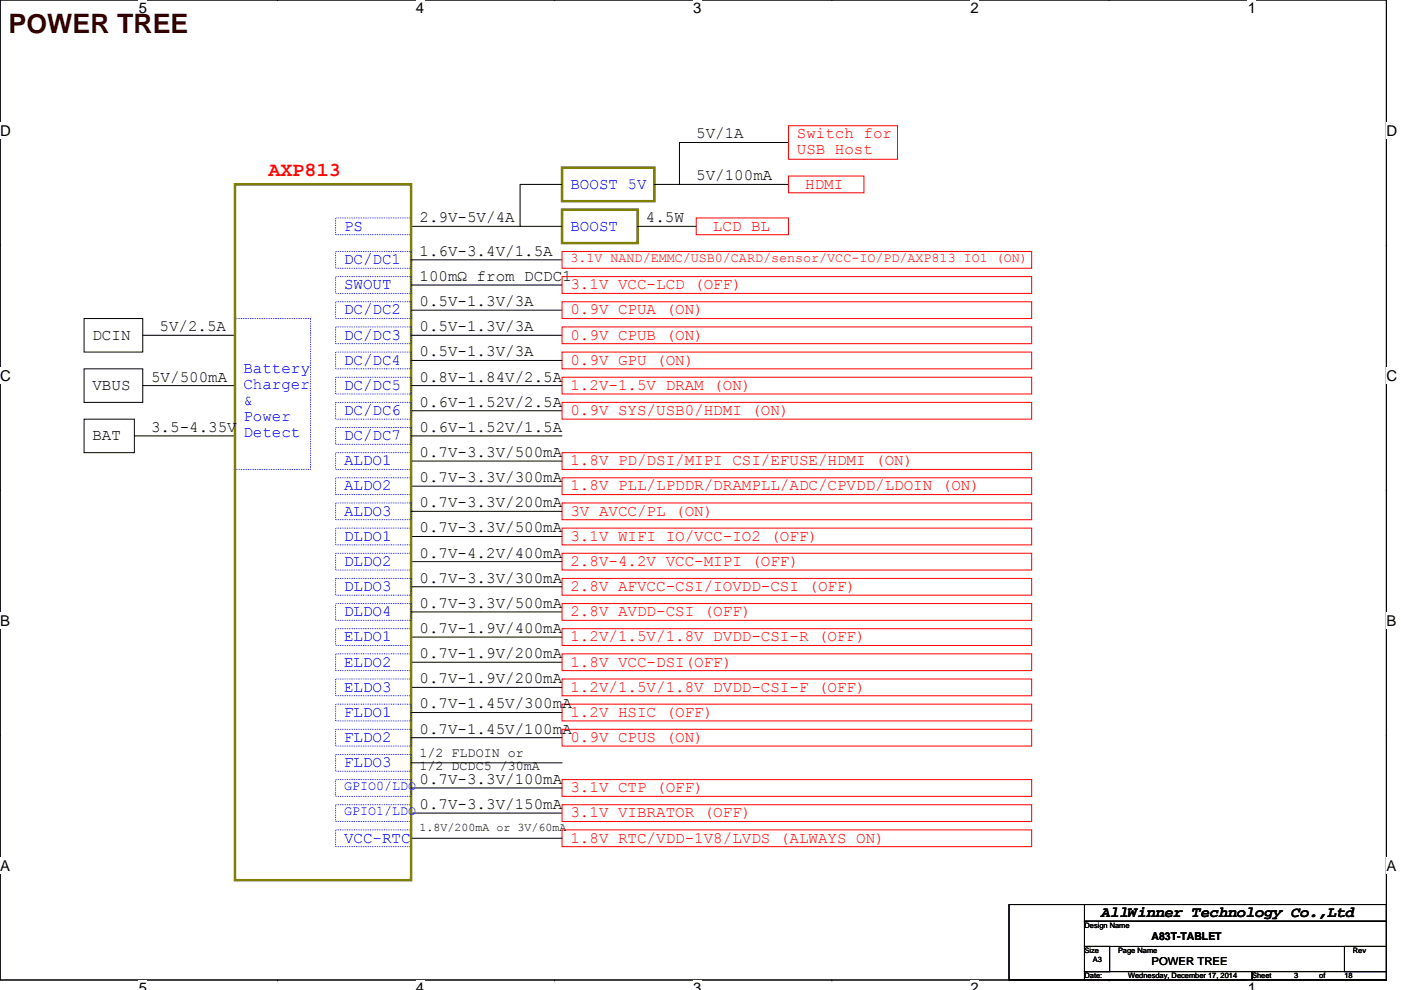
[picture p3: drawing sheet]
<svg xmlns="http://www.w3.org/2000/svg" width="297mm" height="210mm" viewBox="0 0 297 210" stroke-linecap="round" stroke-linejoin="round" font-family="sans-serif">
<defs><g id="words">
<text font-size="5.7" fill="#400000" x="1.8" y="6.9">POWER TREE</text>
<text font-size="4.3" fill="#f00" x="56.9" y="37.3">AXP813</text>
<g font-size="3.4">
<text x="147.6" y="29.4">5V/1A</text>
<text x="147.6" y="38.2">5V/100mA</text>
<text x="88.9" y="47.1">2.9V-5V/4A</text>
<text x="136.9" y="47.1">4.5W</text>
<text x="88.9" y="54.3">1.6V-3.4V/1.5A</text>
<text x="88.9" y="59.6">100mΩ from DCDC1</text>
<text x="88.9" y="64.9">0.5V-1.3V/3A</text>
<text x="33.8" y="70.3">5V/2.5A</text>
<text x="88.9" y="70.3">0.5V-1.3V/3A</text>
<text x="19.6" y="72">DCIN</text>
<text x="88.9" y="75.6">0.5V-1.3V/3A</text>
<text x="19.6" y="82.7">VBUS</text>
<text x="32" y="80.9">5V/500mA</text>
<text x="88.9" y="80.9">0.8V-1.84V/2.5A</text>
<text x="88.9" y="86.3">0.6V-1.52V/2.5A</text>
<text x="19.6" y="93.4">BAT</text>
<text x="32" y="91.6">3.5-4.35V</text>
<text x="88.9" y="91.6">0.6V-1.52V/1.5A</text>
<text x="88.9" y="96.9">0.7V-3.3V/500mA</text>
<text x="88.9" y="107.6">0.7V-3.3V/200mA</text>
<text x="88.9" y="102.3">0.7V-3.3V/300mA</text>
<text x="88.9" y="112.9">0.7V-3.3V/500mA</text>
<text x="88.9" y="118.3">0.7V-4.2V/400mA</text>
<text x="88.9" y="123.6">0.7V-3.3V/300mA</text>
<text x="88.9" y="128.9">0.7V-3.3V/500mA</text>
<text x="88.9" y="134.3">0.7V-1.9V/400mA</text>
<text x="88.9" y="139.6">0.7V-1.9V/200mA</text>
<text x="88.9" y="144.9">0.7V-1.9V/200mA</text>
<text x="88.9" y="155.6">0.7V-1.45V/100mA</text>
<text x="88.9" y="150.3">0.7V-1.45V/300mA</text>
<text x="88.9" y="166.3">0.7V-3.3V/100mA</text>
<text x="88.9" y="171.6">0.7V-3.3V/150mA</text>
</g>
<g font-size="3.4" fill="#f00">
<text x="168.9" y="29.4">Switch for</text>
<text x="168.9" y="32.7">USB Host</text>
<text x="170.7" y="40">HDMI</text>
<text x="151.2" y="48.9">LCD BL</text>
<text x="120.9" y="61.4">3.1V VCC-LCD (OFF)</text>
<text x="120.9" y="66.7">0.9V CPUA (ON)</text>
<text x="120.9" y="72">0.9V CPUB (ON)</text>
<text x="120.9" y="77.4">0.9V GPU (ON)</text>
<text x="120.9" y="82.7">1.2V-1.5V DRAM (ON)</text>
<text x="120.9" y="88">0.9V SYS/USB0/HDMI (ON)</text>
<text x="120.9" y="98.7">1.8V PD/DSI/MIPI CSI/EFUSE/HDMI (ON)</text>
<text x="120.9" y="104">1.8V PLL/LPDDR/DRAMPLL/ADC/CPVDD/LDOIN (ON)</text>
<text x="120.9" y="109.4">3V AVCC/PL (ON)</text>
<text x="120.9" y="114.7">3.1V WIFI IO/VCC-IO2 (OFF)</text>
<text x="120.9" y="125.4">2.8V AFVCC-CSI/IOVDD-CSI (OFF)</text>
<text x="120.9" y="120">2.8V-4.2V VCC-MIPI (OFF)</text>
<text x="120.9" y="130.7">2.8V AVDD-CSI (OFF)</text>
<text x="120.9" y="136">1.2V/1.5V/1.8V DVDD-CSI-R (OFF)</text>
<text x="120.9" y="141.4">1.8V VCC-DSI(OFF)</text>
<text x="120.9" y="146.7">1.2V/1.5V/1.8V DVDD-CSI-F (OFF)</text>
<text x="120.9" y="152">1.2V HSIC (OFF)</text>
<text x="120.9" y="157.4">0.9V CPUS (ON)</text>
<text x="120.9" y="173.4">3.1V VIBRATOR (OFF)</text>
<text x="120.9" y="168">3.1V CTP (OFF)</text>
<text x="120.9" y="178.7">1.8V RTC/VDD-1V8/LVDS (ALWAYS ON)</text>
</g>
<g font-size="3.4" fill="#00f">
<text x="120.9" y="40">BOOST 5V</text>
<text x="72.9" y="48.9">PS</text>
<text x="120.9" y="48.9">BOOST</text>
<text x="72.9" y="56">DC/DC1</text>
<text x="72.9" y="61.4">SWOUT</text>
<text x="72.9" y="66.7">DC/DC2</text>
<text x="72.9" y="72">DC/DC3</text>
<text x="72.9" y="77.4">DC/DC4</text>
<text x="51.6" y="79.1">Battery</text>
<text x="51.6" y="82.5">Charger</text>
<text x="72.9" y="82.7">DC/DC5</text>
<text x="51.6" y="85.9">&amp;</text>
<text x="51.6" y="89.2">Power</text>
<text x="72.9" y="88">DC/DC6</text>
<text x="51.6" y="92.6">Detect</text>
<text x="72.9" y="93.4">DC/DC7</text>
<text x="72.9" y="98.7">ALDO1</text>
<text x="72.9" y="104">ALDO2</text>
<text x="72.9" y="109.4">ALDO3</text>
<text x="72.9" y="114.7">DLDO1</text>
<text x="72.9" y="120">DLDO2</text>
<text x="72.9" y="125.4">DLDO3</text>
<text x="72.9" y="130.7">DLDO4</text>
<text x="72.9" y="136">ELDO1</text>
<text x="72.9" y="141.4">ELDO2</text>
<text x="72.9" y="146.7">ELDO3</text>
<text x="72.9" y="152">FLDO1</text>
<text x="72.9" y="157.4">FLDO2</text>
<text x="72.9" y="162.7">FLDO3</text>
<text x="72.9" y="178.7">VCC-RTC</text>
</g>
<g font-size="3.2">
<text x="29.4" y="2.8">5</text>
<text x="88.2" y="2.8">4</text>
<text x="147" y="2.8">3</text>
<text x="205.8" y="2.8">2</text>
<text x="264.5" y="2.8">1</text>
<text x="0" y="28.8">D</text>
<text x="293.9" y="28.8">D</text>
<text x="0" y="80.8">C</text>
<text x="293.9" y="80.8">C</text>
<text x="0" y="132.7">B</text>
<text x="293.9" y="132.7">B</text>
<text x="0" y="184.7">A</text>
<text x="293.9" y="184.7">A</text>
<text x="233.5" y="194.6">AllWinner Technology Co.,Ltd</text>
<text x="29.4" y="210.7">5</text>
<text x="88.2" y="210.7">4</text>
<text x="147" y="210.7">3</text>
<text x="205.8" y="210.7">2</text>
<text x="264.5" y="210.7">1</text>
</g>
<text font-size="2.8" fill="#f00" x="120.9" y="55.6">3.1V NAND/EMMC/USB0/CARD/sensor/VCC-IO/PD/AXP813 IO1 (ON)</text>
<g font-size="2.8">
<text x="88.9" y="160.5">1/2 FLDOIN or</text>
<text x="88.9" y="163.3">1/2 DCDC5 /30mA</text>
</g>
<g font-size="2.8" fill="#00f">
<text x="72.9" y="167.6">GPIO0/LDO</text>
<text x="72.9" y="173">GPIO1/LDO</text>
</g>
<text font-size="2.5" x="88.9" y="176.2">1.8V/200mA or 3V/60mA</text>
<g font-size="2.3">
<text x="244.2" y="199.3">A83T-TABLET</text>
<text x="244.2" y="204.6">POWER TREE</text>
</g>
<g font-size="1.6">
<text x="229.9" y="196.8">Design Name</text>
<text x="229.9" y="202.2">Size</text>
<text x="231.7" y="203.9">A3</text>
<text x="237" y="202.2">Page Name</text>
<text x="286.8" y="202.2">Rev</text>
<text x="229.9" y="207.5">Date:</text>
<text x="239.2" y="207.5">Wednesday, December 17, 2014</text>
<text x="265.5" y="207.5">Sheet</text>
<text x="274.4" y="207.5">3</text>
<text x="279.7" y="207.5">of</text>
<text x="285" y="207.5">18</text>
</g>
</g></defs>
<path d="M0 0h293.9v207.9h-293.9z" fill="none" stroke="#000" stroke-width=".21"/>
<g fill="#fff">
<path d="M29.4 0h1.8v3.5h-1.8z"/>
<path d="M29.4 207.9h1.8v2h-1.8z"/>
</g>
<path d="M58.8 0h.1M58.8 207.9h.1" fill="none" stroke="#000" stroke-width=".21"/>
<g fill="#fff">
<path d="M88.2 0h1.8v3.5h-1.8z"/>
<path d="M88.2 207.9h1.8v2h-1.8z"/>
</g>
<path d="M117.6 0h.1M117.6 207.9h.1" fill="none" stroke="#000" stroke-width=".21"/>
<g fill="#fff">
<path d="M147 0h1.7v3.5h-1.7z"/>
<path d="M147 207.9h1.7v2h-1.7z"/>
</g>
<path d="M176.4 0h.1M176.4 207.9h.1" fill="none" stroke="#000" stroke-width=".21"/>
<g fill="#fff">
<path d="M205.8 0h1.7v3.5h-1.7z"/>
<path d="M205.8 207.9h1.7v2h-1.7z"/>
</g>
<path d="M235.2 0h.1M235.2 207.9h.1" fill="none" stroke="#000" stroke-width=".21"/>
<g fill="#fff">
<path d="M264.5 0h1.8v3.5h-1.8z"/>
<path d="M264.5 207.9h1.8v2h-1.8z"/>
<path d="M0 26h2.3v3.5h-2.3z"/>
<path d="M293.9 26h2.3v3.5h-2.3z"/>
<path d="M0 77.9h2.3v3.5h-2.3z"/>
<path d="M293.9 77.9h2.3v3.5h-2.3z"/>
</g>
<path d="M0 52h.1M293.9 52h.1" fill="none" stroke="#000" stroke-width=".21"/>
<g fill="#fff">
<path d="M0 129.9h2.1v3.5h-2.1z"/>
<path d="M293.9 129.9h2.1v3.5h-2.1z"/>
</g>
<path d="M0 103.9h.1M293.9 103.9h.1" fill="none" stroke="#000" stroke-width=".21"/>
<g fill="#fff">
<path d="M0 181.9h2.2v3.5h-2.2z"/>
<path d="M293.9 181.9h2.2v3.5h-2.2z"/>
</g>
<g fill="none" stroke="#000" stroke-width=".21">
<path d="M119.2 39.1h-8.9v8.9h8.9M138.7 39.1h28.5M167.2 30.2h-23.1v8.9M87.2 48h23.1M87.2 55.1h32M135.2 48h12.4M17.8 67.6h12.5v7.1h-12.5zM17.8 78.2h12.5v7.1h-12.5zM30.3 71.1h19.5M87.2 60.5h32M87.2 65.8h32M87.2 71.1h32"/>
<path d="M87.2 76.5h32M17.8 88.9h10.7v7.1h-10.7zM28.5 92.5h21.3M30.3 81.8h19.5M87.2 97.8h32M87.2 81.8h32M87.2 87.1h32M87.2 92.5h32M87.2 113.8h32M87.2 119.1h32M87.2 103.1h32M87.2 108.5h32"/>
<path d="M87.2 135.1h32M87.2 124.5h32M87.2 129.8h32M0 155.9h.1M87.2 140.5h32M87.2 145.8h32M87.2 151.1h32M87.2 156.5h32M293.9 155.9h.1M87.2 172.5h32M87.2 177.8h32M87.2 161.8h32"/>
<path d="M87.2 167.1h32M213.9 191.9h16v16h-16zM229.9 191.9h64v3.5h-64zM229.9 195.4h64v5.3h-64zM229.9 200.7h5.4v5.4h-5.4zM229.9 206.1h35.6v1.8h-35.6zM265.5 206.1h28.4v1.8h-28.4zM285 200.7h8.9v5.4h-8.9z"/>
</g>
<g fill="none" stroke="#00f" stroke-width=".21" stroke-dasharray="0 .3">
<path d="M71.2 46.2h16v3.6h-16zM71.2 58.7h16v3.5h-16zM71.2 53.3h16v3.6h-16zM49.8 67.6h16v32h-16zM71.2 64h16v3.6h-16zM71.2 69.3h16v3.6h-16zM71.2 74.7h16v3.5h-16zM71.2 96h16v3.6h-16zM71.2 80h16v3.6h-16zM71.2 85.3h16v3.6h-16zM71.2 90.7h16v3.5h-16zM71.2 112h16v3.6h-16z"/>
<path d="M71.2 117.3h16v3.6h-16zM71.2 101.3h16v3.6h-16zM71.2 106.7h16v3.5h-16zM71.2 133.3h16v3.6h-16zM71.2 138.7h16v3.5h-16zM71.2 122.7h16v3.5h-16zM71.2 128h16v3.6h-16zM71.2 144h16v3.6h-16zM71.2 149.4h16v3.5h-16zM71.2 154.7h16v3.5h-16zM71.2 170.7h16v3.5h-16zM71.2 176h16v3.6h-16z"/>
<path d="M71.2 165.4h16v3.5h-16zM71.2 160h16v3.6h-16z"/>
</g>
<g fill="none" stroke="#f00" stroke-width=".21">
<path d="M167.2 37.3h16v3.6h-16zM167.2 26.7h23.1v7.1h-23.1zM119.2 58.7h99.5v3.5h-99.5zM119.2 53.3h99.5v3.6h-99.5zM147.6 46.2h19.6v3.6h-19.6zM119.2 64h99.5v3.6h-99.5zM119.2 69.3h99.5v3.6h-99.5zM119.2 74.7h99.5v3.5h-99.5zM119.2 96h99.5v3.6h-99.5zM119.2 80h99.5v3.6h-99.5zM119.2 85.3h99.5v3.6h-99.5zM119.2 117.3h99.5v3.6h-99.5z"/>
<path d="M119.2 101.3h99.5v3.6h-99.5zM119.2 106.7h99.5v3.5h-99.5zM119.2 112h99.5v3.6h-99.5zM119.2 133.3h99.5v3.6h-99.5zM119.2 122.7h99.5v3.5h-99.5zM119.2 128h99.5v3.6h-99.5zM119.2 138.7h99.5v3.5h-99.5zM119.2 144h99.5v3.6h-99.5zM119.2 149.4h99.5v3.5h-99.5zM119.2 154.7h99.5v3.5h-99.5zM119.2 165.4h99.5v3.5h-99.5zM119.2 176h99.5v3.6h-99.5z"/>
<path d="M119.2 170.7h99.5v3.5h-99.5z"/>
</g>
<path d="M49.8 39.1h37.4v147.6h-37.4zM119.2 35.6h19.5v7.1h-19.5zM119.2 44.4h16v7.2h-16z" fill="none" stroke="#808000" stroke-width=".53"/>
<use href="#words"/>
</svg>
